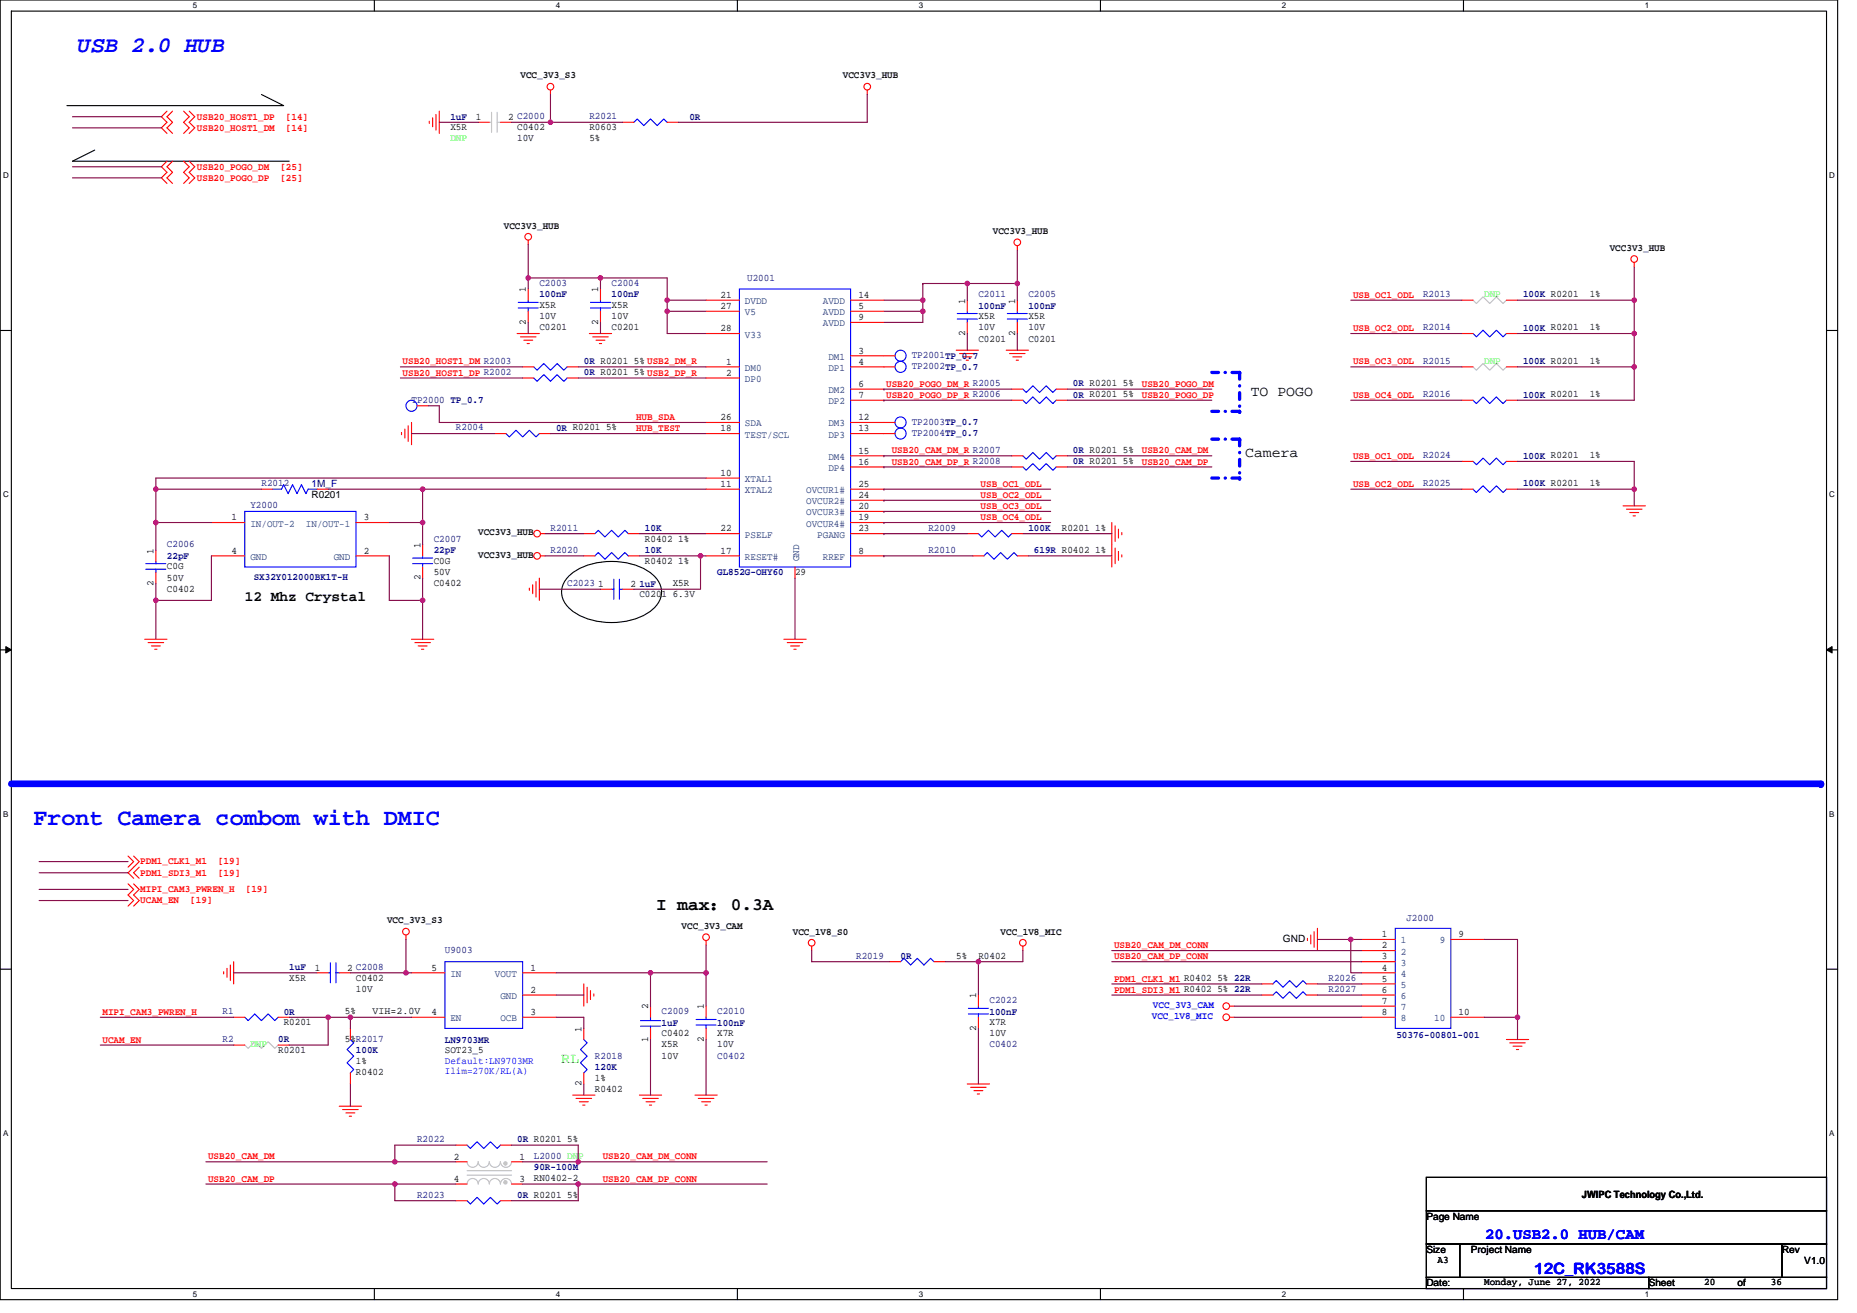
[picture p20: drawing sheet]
<svg xmlns="http://www.w3.org/2000/svg" width="297mm" height="210mm" viewBox="0 0 297 210" stroke-linecap="round" stroke-linejoin="round" font-family="sans-serif">
<defs><g id="words">
<text font-size="3.7" fill="#00f" x="5.4" y="132">Front Camera combom with DMIC</text>
<text font-size="3.6" fill="#00f" x="12.5" y="8.3">USB 2.0 HUB</text>
<text font-size="2.8" x="104.9" y="145.5">I max：0.3A</text>
<g font-size="2.5" fill="#00f">
<text x="237.6" y="198.2">20.USB2.0 HUB/CAM</text>
<text x="245.4" y="203.8">12C_RK3588S</text>
</g>
<g font-size="2.3">
<text x="200.1" y="63.3">TO POGO</text>
<text x="199.2" y="73">Camera</text>
<text x="39.2" y="96.2">12 Mhz Crystal</text>
</g>
<text font-size="2.3" fill="#0f0" x="89.8" y="169.9">RL</text>
<g font-size="1.6">
<text x="83.2" y="12.5">VCC_3V3_S3</text>
<text x="134.8" y="12.5">VCC3V3_HUB</text>
<text x="72" y="20.8">X5R</text>
<text x="76.1" y="19.2">1</text>
<text x="81.3" y="19.2">2 C2000</text>
<text x="82.7" y="20.8">C0402</text>
<text x="82.7" y="22.6">10V</text>
<text x="94.3" y="20.8">R0603</text>
<text x="94.3" y="22.6">5%</text>
<text x="80.6" y="36.6">VCC3V3_HUB</text>
<text x="158.8" y="37.4">VCC3V3_HUB</text>
<text x="257.5" y="40.1">VCC3V3_HUB</text>
<text x="84.1" y="46.8" transform="rotate(-90 84.1 46.8)">1</text>
<text x="95.7" y="46.8" transform="rotate(-90 95.7 46.8)">1</text>
<text x="115.3" y="47.6">21</text>
<text x="137.3" y="47.6">14</text>
<text x="254.3" y="47.5">1%</text>
<text x="84.1" y="51.9" transform="rotate(-90 84.1 51.9)">2</text>
<text x="86.3" y="52.8">C0201</text>
<text x="86.3" y="49.3">X5R</text>
<text x="86.3" y="51.1">10V</text>
<text x="95.7" y="51.9" transform="rotate(-90 95.7 51.9)">2</text>
<text x="97.8" y="52.8">C0201</text>
<text x="97.8" y="49.3">X5R</text>
<text x="97.8" y="51.1">10V</text>
<text x="115.3" y="49.4">27</text>
<text x="115.3" y="53">28</text>
<text x="137.3" y="49.4">5</text>
<text x="137.3" y="51.2">9</text>
<text x="154.4" y="53.7" transform="rotate(-90 154.4 53.7)">2</text>
<text x="154.4" y="48.5" transform="rotate(-90 154.4 48.5)">1</text>
<text x="156.5" y="51.1">X5R</text>
<text x="156.5" y="52.8">10V</text>
<text x="162.4" y="53.7" transform="rotate(-90 162.4 53.7)">2</text>
<text x="162.4" y="48.5" transform="rotate(-90 162.4 48.5)">1</text>
<text x="164.5" y="51.1">X5R</text>
<text x="164.5" y="52.8">10V</text>
<text x="254.3" y="52.8">1%</text>
<text x="116.1" y="58.3">1</text>
<text x="137.3" y="56.5">3</text>
<text x="137.3" y="58.3">4</text>
<text x="156.5" y="54.6">C0201</text>
<text x="164.5" y="54.6">C0201</text>
<text x="254.3" y="58.2">1%</text>
<text x="116.1" y="60.1">2</text>
<text x="137.3" y="61.9">6</text>
<text x="137.3" y="63.6">7</text>
<text x="254.3" y="63.5">1%</text>
<text x="115.3" y="67.2">26</text>
<text x="115.3" y="69">18</text>
<text x="137.3" y="67.2">12</text>
<text x="137.3" y="69">13</text>
<text x="115.3" y="76.1">10</text>
<text x="115.3" y="77.9">11</text>
<text x="137.3" y="72.5">15</text>
<text x="137.3" y="74.3">16</text>
<text x="137.3" y="77.9">25</text>
<text x="254.3" y="73.3">1%</text>
<text x="254.3" y="77.7">1%</text>
<text x="37" y="83.2">1</text>
<text x="49.8" y="79.7">R0201</text>
<text x="58.2" y="83.2">3</text>
<text x="137.3" y="79.6">24</text>
<text x="137.3" y="81.4">20</text>
<text x="137.3" y="83.2">19</text>
<text x="24.6" y="88.5" transform="rotate(-90 24.6 88.5)">1</text>
<text x="37" y="88.5">4</text>
<text x="58.2" y="88.5">2</text>
<text x="67.2" y="87.7" transform="rotate(-90 67.2 87.7)">1</text>
<text x="76.5" y="85.6">VCC3V3_HUB</text>
<text x="76.5" y="89.2">VCC3V3_HUB</text>
<text x="103.2" y="86.6">R0402 1%</text>
<text x="115.3" y="85">22</text>
<text x="115.3" y="88.5">17</text>
<text x="137.3" y="85">23</text>
<text x="137.3" y="88.5">8</text>
<text x="169.8" y="84.8">R0201 1%</text>
<text x="24.6" y="93.7" transform="rotate(-90 24.6 93.7)">2</text>
<text x="26.7" y="94.6">C0402</text>
<text x="26.7" y="92.8">50V</text>
<text x="26.7" y="91.1">C0G</text>
<text x="67.2" y="92.8" transform="rotate(-90 67.2 92.8)">2</text>
<text x="69.4" y="93.7">C0402</text>
<text x="69.4" y="92">50V</text>
<text x="69.4" y="90.2">C0G</text>
<text x="95.7" y="93.9">1</text>
<text x="100.9" y="93.9">2</text>
<text x="102.3" y="95.5">C0201</text>
<text x="103.2" y="90.2">R0402 1%</text>
<text x="107.6" y="93.7">X5R</text>
<text x="107.6" y="95.5">6.3V</text>
<text x="127.2" y="92">29</text>
<text x="61.9" y="147.7">VCC_3V3_S3</text>
<text x="109" y="148.6">VCC_3V3_CAM</text>
<text x="126.8" y="149.5">VCC_1V8_S0</text>
<text x="160.1" y="149.5">VCC_1V8_MIC</text>
<text x="221" y="149.9">1</text>
<text x="233.3" y="149.9">9</text>
<text x="50.4" y="155.2">1</text>
<text x="55.5" y="155.2">2 C2008</text>
<text x="69" y="155.2">5</text>
<text x="84.8" y="155.2">1</text>
<text x="152.9" y="153.3">5%</text>
<text x="156.5" y="153.3">R0402</text>
<text x="205.2" y="150.6">GND</text>
<text x="221" y="151.7">2</text>
<text x="221" y="153.4">3</text>
<text x="221" y="155.2">4</text>
<text x="46.3" y="156.9">X5R</text>
<text x="56.9" y="156.9">C0402</text>
<text x="56.9" y="158.6">10V</text>
<text x="84.8" y="158.8">2</text>
<text x="103.7" y="161.4" transform="rotate(-90 103.7 161.4)">2</text>
<text x="112.6" y="161.4" transform="rotate(-90 112.6 161.4)">1</text>
<text x="156.1" y="159.7" transform="rotate(-90 156.1 159.7)">1</text>
<text x="221" y="157">5</text>
<text x="221" y="158.8">6</text>
<text x="221" y="160.5">7</text>
<text x="45.4" y="164">R0201</text>
<text x="55.2" y="162.2">5%</text>
<text x="55.2" y="166.6">5%R2017</text>
<text x="59.6" y="162.2">VIH=2.0V</text>
<text x="69" y="162.3">4</text>
<text x="84.8" y="162.3">3</text>
<text x="93" y="165" transform="rotate(-90 93 165)">1</text>
<text x="103.7" y="166.6" transform="rotate(-90 103.7 166.6)">1</text>
<text x="105.8" y="165.7">C0402</text>
<text x="105.8" y="167.5">X5R</text>
<text x="112.6" y="166.6" transform="rotate(-90 112.6 166.6)">2</text>
<text x="114.7" y="165.7">X7R</text>
<text x="114.7" y="167.5">10V</text>
<text x="156.1" y="164.8" transform="rotate(-90 156.1 164.8)">2</text>
<text x="158.3" y="164">X7R</text>
<text x="158.3" y="165.7">10V</text>
<text x="221" y="162.3">8</text>
<text x="233.3" y="162.3">10</text>
<text x="44.5" y="168.4">R0201</text>
<text x="56.9" y="172">R0402</text>
<text x="56.9" y="170.2">1%</text>
<text x="71.2" y="168.4">SOT23_5</text>
<text x="93" y="173.7" transform="rotate(-90 93 173.7)">2</text>
<text x="95.2" y="172.9">1%</text>
<text x="105.8" y="169.3">10V</text>
<text x="95.2" y="174.6">R0402</text>
<text x="72.6" y="185.4">2</text>
<text x="83.1" y="185.4">1</text>
<text x="72.6" y="189">4</text>
<text x="83.1" y="189">3</text>
<text x="85.4" y="188.9">RN0402-2</text>
<text x="253" y="191.6">JWIPC Technology Co.,Ltd.</text>
<text x="228.2" y="195.1">Page Name</text>
<text x="228.2" y="200.4">Size</text>
<text x="229.9" y="202">A3</text>
<text x="235.3" y="200.4">Project Name</text>
<text x="285.1" y="200.4">Rev</text>
<text x="288.6" y="202.2">V1.0</text>
<text x="228.2" y="205.7">Date:</text>
<text x="237.4" y="205.6">Monday, June 27, 2022</text>
<text x="263.7" y="205.7">Sheet</text>
<text x="272.6" y="205.6">20</text>
<text x="277.9" y="205.7">of</text>
<text x="283.3" y="205.6">36</text>
</g>
<g font-size="1.6" fill="#f00">
<text x="31.5" y="19.1">USB20_HOST1_DP</text>
<text x="31.5" y="20.9">USB20_HOST1_DM</text>
<text x="45.7" y="19.1">[14]</text>
<text x="45.7" y="20.9">[14]</text>
<text x="31.5" y="27.1">USB20_POGO_DM</text>
<text x="31.5" y="28.9">USB20_POGO_DP</text>
<text x="44.8" y="27.1">[25]</text>
<text x="44.8" y="28.9">[25]</text>
<text x="216.4" y="47.6">USB_OC1_ODL</text>
<text x="216.4" y="53">USB_OC2_ODL</text>
<text x="64.4" y="58.3">USB20_HOST1_DM R2003</text>
<text x="216.4" y="58.3">USB_OC3_ODL</text>
<text x="64.4" y="60.1">USB20_HOST1_DP R2002</text>
<text x="141.7" y="61.8">USB20_POGO_DM_R R2005</text>
<text x="141.7" y="63.6">USB20_POGO_DP_R R2006</text>
<text x="182.6" y="61.8">USB20_POGO_DM</text>
<text x="182.6" y="63.6">USB20_POGO_DP</text>
<text x="216.4" y="63.6">USB_OC4_ODL</text>
<text x="101.7" y="69">HUB_TEST</text>
<text x="101.7" y="67.2">HUB_SDA</text>
<text x="142.6" y="72.5">USB20_CAM_DM_R R2007</text>
<text x="142.6" y="74.3">USB20_CAM_DP_R R2008</text>
<text x="156.9" y="77.8">USB_OC1_ODL</text>
<text x="182.6" y="72.5">USB20_CAM_DM</text>
<text x="182.6" y="74.3">USB20_CAM_DP</text>
<text x="216.4" y="73.4">USB_OC1_ODL</text>
<text x="216.4" y="77.8">USB_OC2_ODL</text>
<text x="156.9" y="79.6">USB_OC2_ODL</text>
<text x="156.9" y="81.4">USB_OC3_ODL</text>
<text x="156.9" y="83.2">USB_OC4_ODL</text>
<text x="22.4" y="138.3">PDM1_CLK1_M1</text>
<text x="22.4" y="140">PDM1_SDI3_M1</text>
<text x="22.4" y="142.7">MIPI_CAM3_PWREN_H</text>
<text x="34.9" y="138.3">[19]</text>
<text x="34.9" y="140">[19]</text>
<text x="39.3" y="142.7">[19]</text>
<text x="22.4" y="144.5">UCAM_EN</text>
<text x="30.4" y="144.5">[19]</text>
<text x="178.2" y="151.6">USB20_CAM_DM_CONN</text>
<text x="178.2" y="153.4">USB20_CAM_DP_CONN</text>
<text x="178.2" y="157">PDM1_CLK1_M1 R0402 5% 22R</text>
<text x="178.2" y="158.7">PDM1_SDI3_M1 R0402 5% 22R</text>
<text x="16.4" y="162.3">MIPI_CAM3_PWREN_H</text>
<text x="16.4" y="166.7">UCAM_EN</text>
<text x="33.3" y="185.4">USB20_CAM_DM</text>
<text x="96.4" y="185.4">USB20_CAM_DM_CONN</text>
<text x="33.3" y="189">USB20_CAM_DP</text>
<text x="96.4" y="189">USB20_CAM_DP_CONN</text>
</g>
<g font-size="1.6" fill="#000080">
<text x="72" y="19.1">1uF</text>
<text x="94.3" y="19.1">R2021</text>
<text x="110.3" y="19.1">0R</text>
<text x="86.3" y="45.7">C2003</text>
<text x="86.3" y="47.6">100nF</text>
<text x="97.8" y="45.7">C2004</text>
<text x="97.8" y="47.6">100nF</text>
<text x="119.5" y="45">U2001</text>
<text x="156.5" y="47.5">C2011</text>
<text x="164.5" y="47.5">C2005</text>
<text x="227.6" y="47.5">R2013</text>
<text x="243.6" y="47.6">100K R0201</text>
<text x="156.5" y="49.4">100nF</text>
<text x="164.5" y="49.4">100nF</text>
<text x="227.6" y="52.8">R2014</text>
<text x="243.6" y="52.9">100K R0201</text>
<text x="93.4" y="58.2">0R R0201 5% USB2_DM_R</text>
<text x="145.8" y="59.1">TP2002TP_0.7</text>
<text x="145.8" y="57.3">TP2001TP_0.7</text>
<text x="227.6" y="58.2">R2015</text>
<text x="243.6" y="58.2">100K R0201</text>
<text x="65.8" y="64.4">TP2000 TP_0.7</text>
<text x="93.4" y="60">0R R0201 5% USB2_DP_R</text>
<text x="171.6" y="63.6">0R R0201 5%</text>
<text x="171.6" y="61.8">0R R0201 5%</text>
<text x="227.6" y="63.5">R2016</text>
<text x="243.6" y="63.6">100K R0201</text>
<text x="72.9" y="68.8">R2004</text>
<text x="88.9" y="68.9">0R R0201 5%</text>
<text x="145.8" y="68">TP2003TP_0.7</text>
<text x="145.8" y="69.7">TP2004TP_0.7</text>
<text x="41.8" y="77.7">R2012</text>
<text x="49.8" y="77.9">1M_F</text>
<text x="171.6" y="74.2">0R R0201 5%</text>
<text x="171.6" y="72.5">0R R0201 5%</text>
<text x="227.6" y="73.3">R2024</text>
<text x="227.6" y="77.7">R2025</text>
<text x="243.6" y="73.4">100K R0201</text>
<text x="243.6" y="77.8">100K R0201</text>
<text x="40" y="81.3">Y2000</text>
<text x="26.7" y="87.5">C2006</text>
<text x="26.7" y="89.4">22pF</text>
<text x="69.4" y="86.6">C2007</text>
<text x="69.4" y="88.5">22pF</text>
<text x="88.1" y="84.8">R2011</text>
<text x="88.1" y="88.4">R2020</text>
<text x="103.2" y="84.9">10K</text>
<text x="103.2" y="88.5">10K</text>
<text x="148.5" y="84.8">R2009</text>
<text x="148.5" y="88.4">R2010</text>
<text x="164.5" y="84.9">100K</text>
<text x="165.4" y="88.5">619R R0402 1%</text>
<text x="40.6" y="92.7">SX32Y012000BK1T-H</text>
<text x="90.7" y="93.7">C2023</text>
<text x="102.3" y="93.8">1uF</text>
<text x="114.7" y="92">GL852G-OHY60</text>
<text x="225" y="147.3">J2000</text>
<text x="46.3" y="155.1">1uF</text>
<text x="71.2" y="152.4">U9003</text>
<text x="136.9" y="153.3">R2019</text>
<text x="144.1" y="153.4">0R</text>
<text x="158.3" y="160.4">C2022</text>
<text x="212.5" y="156.9">R2026</text>
<text x="212.5" y="158.6">R2027</text>
<text x="35.6" y="162.2">R1</text>
<text x="35.6" y="166.6">R2</text>
<text x="44.5" y="166.7">0R</text>
<text x="45.4" y="162.3">0R</text>
<text x="71.2" y="166.9">LN9703MR</text>
<text x="105.8" y="162.2">C2009</text>
<text x="105.8" y="164">1uF</text>
<text x="114.7" y="162.2">C2010</text>
<text x="114.7" y="164">100nF</text>
<text x="158.3" y="162.3">100nF</text>
<text x="158.3" y="167.5">C0402</text>
<text x="223.4" y="166">50376-00801-001</text>
<text x="56.9" y="168.5">100K</text>
<text x="95.2" y="169.3">R2018</text>
<text x="95.2" y="171.1">120K</text>
<text x="114.7" y="169.3">C0402</text>
<text x="66.7" y="182.6">R2022</text>
<text x="82.7" y="182.7">0R R0201 5%</text>
<text x="85.4" y="185.3">L2000 DNP</text>
<text x="66.7" y="191.5">R2023</text>
<text x="82.7" y="191.6">0R R0201 5%</text>
<text x="85.4" y="187.1">90R-100M</text>
</g>
<g font-size="1.6" fill="#0f0">
<text x="72" y="22.6">DNP</text>
<text x="237.4" y="47.5">DNP</text>
<text x="237.4" y="58.2">DNP</text>
<text x="40" y="167.5">DNP</text>
</g>
<g font-size="1.6" fill="#004080">
<text x="119.2" y="48.6">DVDD</text>
<text x="119.2" y="50.4">V5</text>
<text x="119.2" y="54">V33</text>
<text x="131.6" y="48.6">AVDD</text>
<text x="131.6" y="50.4">AVDD</text>
<text x="131.6" y="52.2">AVDD</text>
<text x="119.2" y="59.3">DM0</text>
<text x="132.5" y="57.5">DM1</text>
<text x="132.5" y="59.3">DP1</text>
<text x="119.2" y="61.1">DP0</text>
<text x="132.5" y="62.9">DM2</text>
<text x="132.5" y="64.6">DP2</text>
<text x="119.2" y="68.2">SDA</text>
<text x="119.2" y="70">TEST/SCL</text>
<text x="132.5" y="68.2">DM3</text>
<text x="132.5" y="70">DP3</text>
<text x="119.2" y="77.1">XTAL1</text>
<text x="132.5" y="73.5">DM4</text>
<text x="132.5" y="75.3">DP4</text>
<text x="119.2" y="78.9">XTAL2</text>
<text x="128.9" y="78.9">OVCUR1#</text>
<text x="128.9" y="80.7">OVCUR2#</text>
<text x="128.9" y="82.4">OVCUR3#</text>
<text x="40" y="84.2">IN/OUT-2</text>
<text x="40" y="89.5">GND</text>
<text x="48.9" y="84.2">IN/OUT-1</text>
<text x="53.4" y="89.5">GND</text>
<text x="119.2" y="86">PSELF</text>
<text x="119.2" y="89.5">RESET#</text>
<text x="127.8" y="89.8" transform="rotate(-90 127.8 89.8)">GND</text>
<text x="128.9" y="84.2">OVCUR4#</text>
<text x="130.7" y="86">PGANG</text>
<text x="131.6" y="89.5">RREF</text>
<text x="224.1" y="150.9">1</text>
<text x="224.1" y="152.7">2</text>
<text x="224.1" y="154.4">3</text>
<text x="230.3" y="150.9">9</text>
<text x="72" y="156.2">IN</text>
<text x="79.2" y="156.2">VOUT</text>
<text x="80" y="159.8">GND</text>
<text x="224.1" y="156.2">4</text>
<text x="224.1" y="158">5</text>
<text x="224.1" y="159.8">6</text>
<text x="224.1" y="161.6">7</text>
<text x="72" y="163.3">EN</text>
<text x="80" y="163.3">OCB</text>
<text x="224.1" y="163.3">8</text>
<text x="229.4" y="163.3">10</text>
</g>
<g font-size="1.6" fill="#00f">
<text x="184.4" y="161.2">VCC_3V3_CAM</text>
<text x="184.2" y="163">VCC_1V8_MIC</text>
<text x="71.2" y="170.2">Default:LN9703MR</text>
<text x="71.2" y="171.8">Ilim=270K/RL(A)</text>
</g>
<g font-size="1.3">
<text x="30.8" y="1.3">5</text>
<text x="88.9" y="1.3">4</text>
<text x="147" y="1.3">3</text>
<text x="205.1" y="1.3">2</text>
<text x="263.1" y="1.3">1</text>
<text x=".5" y="28.5">D</text>
<text x="292.6" y="28.5">D</text>
<text x=".5" y="79.5">C</text>
<text x="292.6" y="79.5">C</text>
<text x=".5" y="130.6">B</text>
<text x="292.6" y="130.6">B</text>
<text x=".5" y="181.7">A</text>
<text x="292.6" y="181.7">A</text>
<text x="30.8" y="207.4">5</text>
<text x="88.9" y="207.4">4</text>
<text x="147" y="207.4">3</text>
<text x="205.1" y="207.4">2</text>
<text x="263.1" y="207.4">1</text>
</g>
</g></defs>
<path d="M0 0h293.9v207.8h-293.9zM1.8 1.8h290.4v204.3h-290.4z" fill="none" stroke="#000" stroke-width=".18"/>
<g fill="#fff">
<path d="M30.8 .2h.8v1.4h-.8z"/>
<path d="M30.8 206.2h.8v1.5h-.8z"/>
</g>
<path d="M59.9 0v1.8M59.9 206.1v1.7" fill="none" stroke="#000" stroke-width=".18"/>
<g fill="#fff">
<path d="M88.9 .2h.7v1.4h-.7z"/>
<path d="M88.9 206.2h.7v1.5h-.7z"/>
</g>
<path d="M118 0v1.8M118 206.1v1.7" fill="none" stroke="#000" stroke-width=".18"/>
<g fill="#fff">
<path d="M147 .2h.7v1.4h-.7z"/>
<path d="M147 206.2h.7v1.5h-.7z"/>
</g>
<path d="M176 0v1.8M176 206.1v1.7" fill="none" stroke="#000" stroke-width=".18"/>
<g fill="#fff">
<path d="M205.1 .2h.7v1.4h-.7z"/>
<path d="M205.1 206.2h.7v1.5h-.7z"/>
</g>
<path d="M234.1 0v1.8M234.1 206.1v1.7" fill="none" stroke="#000" stroke-width=".18"/>
<g fill="#fff">
<path d="M263.1 .2h.7v1.4h-.7z"/>
<path d="M263.1 206.2h.7v1.5h-.7z"/>
<path d="M.5 27.3h.9v1.4h-.9z"/>
<path d="M292.6 27.3h.9v1.4h-.9z"/>
<path d="M.5 78.4h.9v1.4h-.9z"/>
<path d="M292.6 78.4h.9v1.4h-.9z"/>
</g>
<path d="M0 52.9h1.8M292.2 52.9h1.7" fill="none" stroke="#000" stroke-width=".18"/>
<g fill="#fff">
<path d="M.5 129.5h.8v1.4h-.8z"/>
<path d="M292.6 129.5h.9v1.4h-.9z"/>
</g>
<path d="M0 103.9h1.8M292.2 103.9h1.7" fill="none" stroke="#000" stroke-width=".18"/>
<path d="M.9 103.4l.9 .5-.9 .5zM292.2 103.9l.9-.5v1z" fill="#000"/>
<path d="M.9 103.4l.9 .5-.9 .5zM292.2 103.9l.9-.5v1z" fill="none" stroke="#000" stroke-width=".16"/>
<g fill="#fff">
<path d="M.5 180.5h.8v1.5h-.8z"/>
<path d="M292.6 180.5h.9v1.5h-.9z"/>
</g>
<path d="M0 155h1.8M292.2 155h1.7" fill="none" stroke="#000" stroke-width=".18"/>
<path d="M1.8 125.3h289.5" fill="none" stroke="#00f" stroke-width="1.1"/>
<circle cx="291.3" cy="125.3" r=".53" fill="#00f"/>
<path d="M193.8 59.6h4.5M198.3 59.6h.1M198.3 59.6v6.2M193.8 65.8h4.5M198.3 65.8h.1" fill="none" stroke="#00f" stroke-width=".53" stroke-dasharray="1.1 1.1 0 1.1"/>
<circle cx="198.3" cy="65.8" r=".27" fill="#00f" stroke-dasharray="1.1 1.1 0 1.1"/>
<path d="M193.8 70.2h4.5M193.8 76.5h4.5M198.3 70.2h.1M198.3 70.2v6.3M198.3 76.5h.1" fill="none" stroke="#00f" stroke-width=".53" stroke-dasharray="1.1 1.1 0 1.1"/>
<circle cx="198.3" cy="76.5" r=".27" fill="#00f" stroke-dasharray="1.1 1.1 0 1.1"/>
<path d="M41.8 15.1l3.6 1.8h-34.7M15.2 24l-3.6 1.8h34.7M91.1 92a11.2 11.2 0 0 1 10.1-1.8 6.7 6.7 0 0 1 4.3 3.1 3.5 3.5 0 0 1-1.6 4.6 11.7 11.7 0 0 1-12.1 0 3.7 3.7 0 0 1-1.6-4.6zM228.2 188.3h64v5.3h-64zM228.2 193.6h64v5.4h-64zM228.2 199h5.3v5.3h-5.3zM233.5 199h51.6v5.3h-51.6zM285.1 199h7.1v5.3h-7.1zM228.2 204.3h35.5v1.8h-35.5zM263.7 204.3h28.5v1.8h-28.5z" fill="none" stroke="#000" stroke-width=".18"/>
<g fill="none" stroke="#f00" stroke-width=".18">
<path d="M26.7 17.8l-.9 .9 .9 .9-.9 .8 .9 .9M27.6 17.8l-.9 .9 .9 .9-.9 .8 .9 .9M29.4 17.8l.9 .9-.9 .9 .9 .8-.9 .9M30.3 17.8l.9 .9-.9 .9 .9 .8-.9 .9M68.7 19.4v.3M69.2 18.8v1.5M69.7 18.3v2.5M70.3 17.8v3.5M76.5 19.6h1.8M80 19.6h1.8M88.1 14.4v.7M99.6 19.6h1.8"/>
<path d="M106.7 19.6h1.8M138.7 14.4v.7M26.7 25.8l-.9 .9 .9 .9-.9 .8 .9 .9M27.6 25.8l-.9 .9 .9 .9-.9 .8 .9 .9M29.4 25.8l.9 .9-.9 .9 .9 .8-.9 .9M30.3 25.8l.9 .9-.9 .9 .9 .8-.9 .9M84.5 38.4v.7M162.7 39.3v.7M82.7 53.3h3.6M83.2 53.9h2.5M83.6 58.7h1.8M83.8 54.4h1.4"/>
<path d="M84.3 54.9h.4M84.5 46.2v1.8M84.5 49.8v1.8M90.7 58.7h1.8M94.3 53.3h3.5M94.8 53.9h2.5M95.3 54.4h1.5M95.9 54.9h.3M96.1 46.2v1.8M96.1 49.8v1.8M112.9 58.7h5.4M112.9 48h5.4"/>
<path d="M112.9 49.8h5.4M112.9 53.3h5.4M136.1 58.7h7.1M136.1 48h5.3M136.1 49.8h5.3M136.1 51.6h5.3M136.1 56.9h7.1M152.9 56h3.6M153.5 56.5h2.5M154 57.1h1.4M154.5 57.6h.4M154.7 48v1.8"/>
<path d="M154.7 51.6v1.7M160.9 56h3.6M161.5 56.5h2.5M162 57.1h1.4M162.5 57.6h.4M162.7 48v1.8M162.7 51.6v1.7M233.8 48h1.8M233.8 53.3h1.8M233.8 58.7h1.8M241 48h1.7M241 53.3h1.7"/>
<path d="M241 58.7h1.7M261.4 42v.7M41.8 78.2h1.8M50.7 78.2h1.8M64.2 69.2v.3M64.8 68.6v1.5M65.3 68.1v2.5M65.8 67.6v3.5M66.7 64.9h1.8M79.2 69.3h1.7M83.6 60.5h1.8M86.3 69.3h1.8"/>
<path d="M90.7 60.5h1.8M112.9 60.5h5.4M112.9 67.6h5.4M112.9 69.3h5.4M112.9 76.5h5.4M112.9 78.2h5.4M136.1 67.6h7.1M136.1 62.2h5.3M136.1 64h5.3M136.1 69.3h7.1M136.1 72.9h5.3M136.1 74.7h5.3"/>
<path d="M136.1 78.2h5.3M161.8 74.7h1.8M161.8 72.9h1.8M161.8 64h1.8M161.8 62.2h1.8M168.9 74.7h1.8M168.9 72.9h1.8M168.9 64h1.8M168.9 62.2h1.8M233.8 73.8h1.8M233.8 64h1.8M233.8 78.2h1.8"/>
<path d="M241 73.8h1.7M241 64h1.7M241 78.2h1.7M24.9 88v1.8M24.9 91.6v1.7M33.8 83.6h5.4M33.8 88.9h5.4M56.9 83.6h5.4M56.9 88.9h5.4M67.6 87.1v1.8M67.6 90.7v1.8M84.7 94.1v.3"/>
<path d="M85.2 93.5v1.4M85.7 93v2.5M86.3 92.5v3.5M86.4 85.3h.8M86.4 88.9h.8M93.4 85.3h1.8M93.4 88.9h1.8M96.1 94.2h1.7M99.6 94.2h1.8M100.5 85.3h1.8M100.5 88.9h1.8M112.9 85.3h5.4"/>
<path d="M112.9 88.9h5.4M127.2 90.7v1.8M136.1 80h5.3M136.1 81.8h5.3M136.1 83.6h5.3M136.1 85.3h5.3M136.1 88.9h5.3M154.7 85.3h1.8M155.6 88.9h1.8M161.8 85.3h1.8M162.7 88.9h1.8M177.8 83.6v7.1"/>
<path d="M178.4 87.7v2.4M178.4 84.1v2.5M178.9 88.2v1.4M178.9 84.6v1.5M179.4 88.7v.4M179.4 85.2v.3M259.6 80.9h3.6M260.2 81.4h2.4M260.7 82h1.4M261.2 82.5h.4M23.2 102.2h3.5M23.7 102.8h2.5"/>
<path d="M24.2 103.3h1.4M24.8 103.8h.3M65.8 102.2h3.6M66.4 102.8h2.4M66.9 103.3h1.4M67.4 103.8h.4M125.4 102.2h3.5M125.9 102.8h2.5M126.5 103.3h1.4M127 103.8h.3M20.5 136.9l.9 .9-.9 .9M21.4 136.9l.9 .9-1.8 1.8 .9 .9"/>
<path d="M22.3 138.7l-.9 .9 .9 .9M20.5 141.4l.9 .8-.9 .9 .9 .9-.9 .9M21.4 141.4l.9 .8-.9 .9 .9 .9-.9 .9M35.8 155.4v.4M36.3 154.9v1.4M36.8 154.3v2.5M37.4 153.8v3.6M50.7 155.6h1.8M54.3 155.6h1.7M64.9 149.5v.7M65.8 155.6h5.4M83.6 159.1h5.3"/>
<path d="M83.6 155.6h5.3M93.4 157.4v3.5M93.9 157.9v2.5M94.5 158.4v1.4M95 159v.3M112.9 150.4v.7M129.8 151.3v.7M142.3 153.8h1.8M149.4 153.8h1.8M156.5 159.1v1.8M163.6 151.3v.7M201.8 157.4h1.8"/>
<path d="M201.8 159.1h1.8M209 157.4h1.7M209 159.1h1.7M209.1 150.1v.3M209.7 149.5v1.5M210.2 149v2.5M210.7 148.5v3.5M217.8 150.2h5.4M217.8 152h5.4M217.8 153.8h5.4M217.8 155.6h5.4M217.8 157.4h5.4"/>
<path d="M217.8 159.1h5.4M232.1 150.2h5.3M37.4 162.7h1.8M37.4 167.1h1.8M44.5 162.7h1.8M44.5 167.1h1.8M54.3 176.9h3.5M54.8 177.4h2.5M55.3 178h1.5M55.9 178.5h.3M56 164.5v1.7M56 171.6v1.8"/>
<path d="M65.8 162.7h5.4M83.6 162.7h5.3M91.6 175.1h3.6M92.1 175.7h2.5M92.7 176.2h1.4M93.2 176.7h.4M93.4 164.5v1.7M93.4 171.6v1.8M102.3 175.1h3.5M102.8 175.7h2.5M103.3 176.2h1.5M103.9 176.7h.3"/>
<path d="M104.1 164.5v1.7M104.1 160.9v1.8M111.2 175.1h3.5M111.7 175.7h2.5M112.2 176.2h1.5M112.8 176.7h.3M112.9 160.9v1.8M112.9 164.5v1.7M154.7 173.4h3.6M155.3 173.9h2.4M155.8 174.4h1.4M156.3 175h.4"/>
<path d="M156.5 162.7v1.8M196.7 160.9h.7M196.7 162.7h.7M217.8 160.9h5.4M217.8 162.7h5.4M232.1 162.7h5.3M241 166.2h3.5M241.5 166.8h2.5M242 167.3h1.4M242.6 167.8h.3M72.9 183.1h1.8M72.9 192h1.8"/>
<path d="M72.9 185.8h1.8M72.9 189.4h1.8M80 183.1h1.8M80 192h1.8M81.8 185.8h1.8M81.8 189.4h1.8"/>
<circle cx="88" cy="13.9" r=".53"/>
<circle cx="138.7" cy="13.9" r=".53"/>
<circle cx="84.5" cy="37.9" r=".53"/>
<circle cx="162.7" cy="38.8" r=".53"/>
<circle cx="261.4" cy="41.4" r=".53"/>
<circle cx="85.9" cy="85.3" r=".53"/>
<circle cx="85.9" cy="88.9" r=".53"/>
<circle cx="64.9" cy="149" r=".53"/>
<circle cx="112.9" cy="149.9" r=".53"/>
<circle cx="129.8" cy="150.8" r=".53"/>
<circle cx="163.6" cy="150.8" r=".53"/>
<circle cx="196.1" cy="160.9" r=".53"/>
<circle cx="196.1" cy="162.7" r=".53"/>
</g>
<g fill="none" stroke="#00f" stroke-width=".18">
<path d="M101.4 19.6l.5-.6 1.1 1.1 1.1-1.1 1 1.1 1.1-1.1 .5 .6M82.9 49.3h3.2M82.9 48.4h3.2M84.5 48v.4M84.5 49.3v.5M85.4 58.7l.5 .5 1.1-1.1 1.1 1.1 1-1.1 1.1 1.1 .5-.5M94.5 49.3h3.2M94.5 48.4h3.2M96.1 48v.4M96.1 49.3v.5M118.3 46.2h17.8v44.5h-17.8zM153.1 51h3.2"/>
<path d="M153.1 50.1h3.2M154.7 49.8v.3M154.7 51v.6M161.1 51h3.2M161.1 50.1h3.2M162.7 49.8v.3M162.7 51v.6M235.6 53.3l.6 .6 1-1.1 1.1 1.1 1.1-1.1 1 1.1 .6-.6M43.6 78.2h1.4l.4-.7 .7 1.4 .7-1.4 .7 1.4 .7-1.4 .7 1.4 .4-.7h1.4M80.9 69.3l.6 .6 1-1.1 1.1 1.1 1.1-1.1 1 1.1 .6-.6M85.4 60.5l.5 .5 1.1-1.1 1.1 1.1 1-1.1 1.1 1.1 .5-.5M163.6 74.7l.5 .5 1.1-1.1 1.1 1.1 1-1.1 1.1 1.1 .5-.5"/>
<path d="M163.6 72.9l.5 .5 1.1-1 1.1 1 1-1 1.1 1 .5-.5M163.6 64l.5 .5 1.1-1 1.1 1 1-1 1.1 1 .5-.5M163.6 62.2l.5 .6 1.1-1.1 1.1 1.1 1-1.1 1.1 1.1 .5-.6M235.6 73.8l.6 .5 1-1 1.1 1 1.1-1 1 1 .6-.5M235.6 64l.6 .5 1-1 1.1 1 1.1-1 1 1 .6-.5M235.6 78.2l.6 .6 1-1.1 1.1 1.1 1.1-1.1 1 1.1 .6-.6M23.3 91h3.2M23.3 90.1h3.2M24.9 89.8v.3M24.9 91v.6M39.2 81.8h17.7v8.9h-17.7zM66 90.1h3.2"/>
<path d="M66 89.3h3.2M67.6 88.9v.4M67.6 90.1v.6M95.2 85.3l.5-.5 1.1 1.1 1-1.1 1.1 1.1 1.1-1.1 .5 .5M95.2 88.9l.5-.5 1.1 1 1-1 1.1 1 1.1-1 .5 .5M97.8 94.2h.4M98.2 92.6v3.2M99.1 92.6v3.2M99.1 94.2h.5M156.5 85.3l.5 .6 1.1-1.1 1.1 1.1 1-1.1 1.1 1.1 .5-.6M157.4 88.9l.5-.5 1.1 1 1.1-1 1 1 1.1-1 .5 .5M52.5 155.6h.3"/>
<path d="M52.8 154v3.2M53.7 155.6h.6M53.7 154v3.2M71.2 153.8h12.4v10.7h-12.4zM144.1 153.8l.5-.5 1.1 1 1-1 1.1 1 1.1-1 .5 .5M203.6 157.4l.6-.6 1 1.1 1.1-1.1 1.1 1.1 1-1.1 .6 .6M203.6 159.1l.6-.5 1 1.1 1.1-1.1 1.1 1.1 1-1.1 .6 .5M223.2 148.5h8.9v16h-8.9zM39.2 162.7l.5 .5 1.1-1 1 1 1.1-1 1.1 1 .5-.5M56 166.2l.6 .6-1.1 1 1.1 1.1-1.1 1.1 1.1 1-.6 .6M93.4 166.2l.5 .6-1 1 1 1.1-1 1.1 1 1-.5 .6M102.5 163.2h3.2"/>
<path d="M102.5 164.1h3.2M104.1 164.1v.4M104.1 162.7v.5M111.3 163.9h3.2M111.3 163h3.2M112.9 162.7v.3M112.9 163.9v.6M154.9 162.2h3.2M154.9 161.3h3.2M156.5 160.9v.4M156.5 162.2v.5M74.7 183.1l.5 .6 1.1-1.1 1.1 1.1 1-1.1 1.1 1.1 .5-.6"/>
<path d="M74.7 192l.5 .6 1.1-1.1 1.1 1.1 1-1.1 1.1 1.1 .5-.6"/>
<circle cx="144.1" cy="56.9" r=".89"/>
<circle cx="144.1" cy="58.7" r=".89"/>
<circle cx="65.8" cy="64.9" r=".89"/>
<circle cx="144.1" cy="67.6" r=".89"/>
<circle cx="144.1" cy="69.3" r=".89"/>
</g>
<path d="M78.3 19.6h.3M78.6 18v3.2M79.5 19.6h.5M79.5 18v3.2M235.6 48l.6 .5 1-1 1.1 1 1.1-1 1 1 .6-.5M235.6 58.7l.6 .5 1-1.1 1.1 1.1 1.1-1.1 1 1.1 .6-.5M39.2 167.1l.5 .6 1.1-1.1 1 1.1 1.1-1.1 1.1 1.1 .5-.6M74.7 189.4a.89 .89 0 0 1 .9-.9 .89 .89 0 0 1 .9 .9 .89 .89 0 0 1 .9-.9 .89 .89 0 0 1 .9 .9 .89 .89 0 0 1 .9-.9 .89 .89 0 0 1 .8 .9 .89 .89 0 0 1 .9-.9 .89 .89 0 0 1 .9 .9M74.7 185.8a.89 .89 0 0 0 .9 .9 .89 .89 0 0 0 .9-.9 .89 .89 0 0 0 .9 .9 .89 .89 0 0 0 .9-.9 .89 .89 0 0 0 .9 .9 .89 .89 0 0 0 .8-.9 .89 .89 0 0 0 .9 .9 .89 .89 0 0 0 .9-.9M74.7 187.2h7.1M74.7 187.9h7.1" fill="none" stroke="#c0c0c0" stroke-width=".18"/>
<g fill="#c0c0c0" stroke="#c0c0c0" stroke-width=".18">
<circle cx="80.8" cy="186.1" r=".26"/>
<circle cx="80.8" cy="189.1" r=".26"/>
</g>
<g fill="none" stroke="#800040" stroke-width=".18">
<path d="M11.6 18.7h14.2M70.3 19.6h6.2M81.8 19.6h6.3M88.1 15.1v4.5M88.1 19.6h11.5M138.7 15.1v4.5h-30.2M11.6 26.7h14.2M11.6 28.4h14.2M11.6 20.4h14.2M84.5 39.1v5.3M64 58.7h19.6M84.5 51.6v1.7"/>
<path d="M84.5 44.4v1.8M84.5 44.4h11.6M92.5 58.7h20.4M96.1 44.5h10.6v3.5M96.1 44.5v1.7M96.1 51.6v1.7M106.7 49.8v3.5h6.2M106.7 48v1.8M106.7 49.8h6.2M106.7 48h6.2M141.4 48h6.2M141.4 49.8h6.2"/>
<path d="M147.6 48v1.8M147.6 49.8v1.8h-6.2M147.6 45.3h.1M147.6 45.3v2.7M147.6 45.3h7.1M154.7 45.3h8M154.7 45.3v2.7M154.7 53.3v2.7M162.7 45.3v2.7M162.7 53.3v2.7M162.7 40v5.3M216.1 53.3h17.7"/>
<path d="M216.1 48h17.7M216.1 58.7h17.7M242.7 48h18.7M242.7 53.3h18.7M242.7 58.7h18.7M261.4 48v5.3M261.4 53.3v5.4M261.4 58.7v5.3h-18.7M261.4 42.7v5.3M24.9 78.2v5.4M24.9 78.2h16.9M52.5 78.2h15.1"/>
<path d="M64 60.5h19.6M65.8 69.3h13.4M67.6 78.2h45.3M67.6 78.2v5.4M68.5 64.9h1.8v2.7h42.6M88.1 69.3h24.8M92.5 60.5h20.4M112.9 76.5h-88v1.7M141.4 62.2h.1M141.4 64h.1M141.4 72.9h.1M141.4 74.7h.1"/>
<path d="M141.4 78.2h.1M141.4 78.2h26.7M141.4 62.2h20.4M141.4 64h20.4M141.4 72.9h20.4M141.4 74.7h20.4M170.7 62.2h23.1M170.7 64h23.1M170.7 72.9h23.1M170.7 74.7h23.1M216.1 64h17.7M216.1 73.8h17.7"/>
<path d="M216.1 78.2h17.7M242.7 73.8h18.7v4.4M242.7 78.2h18.7M261.4 78.2v2.7M24.9 83.6h8.9M24.9 83.6v4.4M24.9 93.3v2.7M24.9 96v6.2M33.8 88.9v7.1h-8.9M62.3 83.6h5.3M62.3 88.9v7.1h5.3M67.6 83.6v3.5"/>
<path d="M67.6 92.5v3.5M67.6 96v6.2M86.3 94.2h9.8M87.2 85.3h6.2M87.2 88.9h6.2M102.3 85.3h10.6M102.3 88.9h9.8M112.9 88.9h-.8v5.3h-10.7M127.2 92.5v9.7M141.4 80h.1M141.4 81.8h.1M141.4 83.6h.1"/>
<path d="M141.4 85.3h.1M141.4 88.9h.1M141.4 80h26.7M141.4 81.8h26.7M141.4 83.6h26.7M141.4 88.9h14.2M141.4 85.3h13.3M163.6 85.3h14.2M164.5 88.9h13.3M6.3 139.6h14.2M6.3 137.8h14.2M6.3 142.2h14.2"/>
<path d="M6.3 144h14.2M37.4 155.6h13.3M56 155.6h8.9M64.9 150.2v5.4M64.9 155.6h.9M88.9 155.6h15.2M88.9 159.1h4.5M104.1 155.6v5.3M104.1 155.6h8.8M112.9 151.1v4.5M112.9 155.6v5.3M129.8 152v1.8h12.5"/>
<path d="M151.2 153.8h5.3M156.5 153.8v5.3M163.6 152v1.8h-7.1M177.8 152h40M177.8 153.8h40M177.8 157.4h24M177.8 159.1h24M210.7 157.4h7.1M210.7 159.1h7.1M210.7 150.2h5.4M217.8 150.2h-1.7v5.4h1.7M237.4 150.2h5.3v12.5"/>
<path d="M16 167.1h21.4M16 162.7h21.4M46.3 162.7h6.2M56 162.7h-3.5v4.4h-6.2M56 162.7v1.8M56 173.4v3.5M56 162.7h9.8M88.9 162.7h4.5v1.8M93.4 173.4v1.7M104.1 166.2v8.9M112.9 166.2v8.9M156.5 164.5v8.9"/>
<path d="M197.4 160.9h20.4M197.4 162.7h20.4M237.4 162.7h5.3M242.7 162.7v3.5M32.9 185.8h30.3M32.9 189.4h30.3M63.2 189.4v2.6h9.7M63.2 185.8h9.7M63.2 189.4h9.7M72.9 183.1h-9.7v2.7M81.8 183.1h10.7v2.7M83.6 185.8h8.9"/>
<path d="M83.6 189.4h8.9M92.5 185.8h30.2M92.5 189.4h30.2M92.5 189.4v2.6h-10.7"/>
</g>
<g fill="#f0f" stroke="#f0f" stroke-width=".18">
<circle cx="88" cy="19.6" r=".35"/>
<circle cx="96" cy="44.4" r=".35"/>
<circle cx="84.5" cy="44.4" r=".35"/>
<circle cx="106.7" cy="49.8" r=".35"/>
<circle cx="147.6" cy="49.8" r=".35"/>
<circle cx="162.7" cy="45.3" r=".35"/>
<circle cx="106.7" cy="48" r=".35"/>
<circle cx="154.7" cy="45.3" r=".35"/>
<circle cx="147.6" cy="48" r=".35"/>
<circle cx="67.6" cy="96" r=".35"/>
<circle cx="24.9" cy="96" r=".35"/>
<circle cx="67.6" cy="83.6" r=".35"/>
<circle cx="24.9" cy="78.2" r=".35"/>
<circle cx="24.9" cy="83.6" r=".35"/>
<circle cx="67.6" cy="78.2" r=".35"/>
<circle cx="261.4" cy="48" r=".35"/>
<circle cx="261.4" cy="58.7" r=".35"/>
<circle cx="261.4" cy="53.3" r=".35"/>
<circle cx="112" cy="88.9" r=".35"/>
<circle cx="64.9" cy="155.6" r=".35"/>
<circle cx="104" cy="155.6" r=".35"/>
<circle cx="112.9" cy="155.6" r=".35"/>
<circle cx="56" cy="162.7" r=".35"/>
<circle cx="242.7" cy="162.7" r=".35"/>
<circle cx="63.2" cy="185.8" r=".35"/>
<circle cx="92.5" cy="185.8" r=".35"/>
<circle cx="63.2" cy="189.4" r=".35"/>
<circle cx="92.5" cy="189.4" r=".35"/>
<circle cx="156.5" cy="153.8" r=".35"/>
<circle cx="261.4" cy="78.2" r=".35"/>
<circle cx="216.1" cy="150.2" r=".35"/>
<circle cx="52.5" cy="162.7" r=".35"/>
</g>
<use href="#words"/>
</svg>
